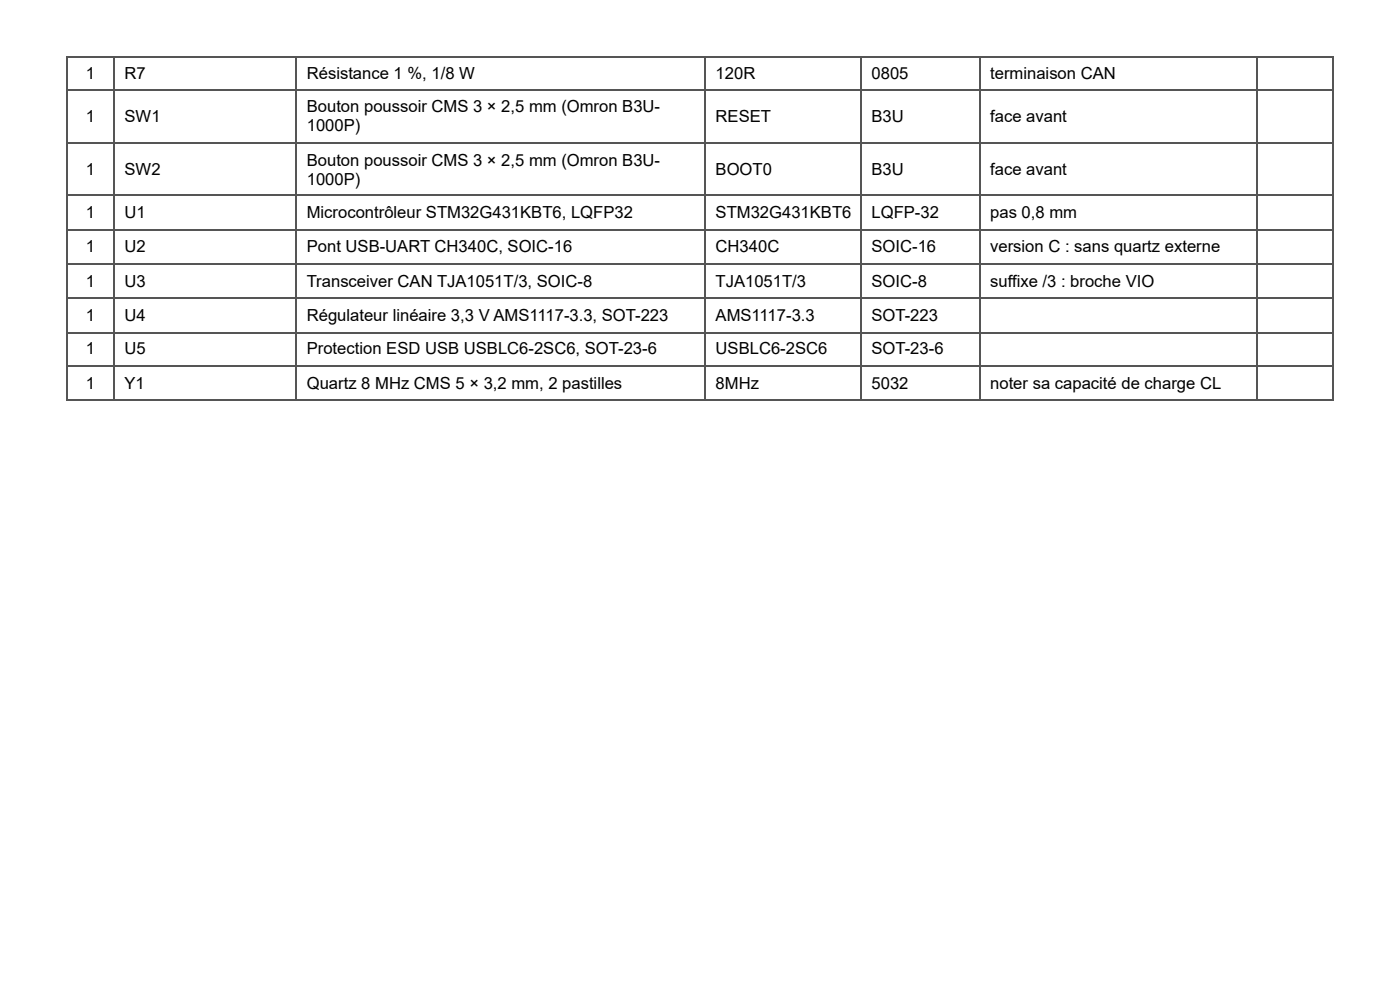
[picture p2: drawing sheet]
<svg xmlns="http://www.w3.org/2000/svg" width="297mm" height="210mm" viewBox="0 0 297 210" stroke-linecap="round" stroke-linejoin="round" font-family="sans-serif">
<defs><g id="words">
<g font-size="3.5">
<text x="18.2" y="16.7">1</text>
<text x="26.4" y="16.7">R7</text>
<text x="65.1" y="16.7">Résistance 1 %, 1/8 W</text>
<text x="151.8" y="16.7">120R</text>
<text x="184.9" y="16.7">0805</text>
<text x="210.1" y="16.7">terminaison CAN</text>
<text x="65.1" y="23.8">Bouton poussoir CMS 3 × 2,5 mm (Omron B3U-</text>
<text x="18.2" y="25.9">1</text>
<text x="26.4" y="25.9">SW1</text>
<text x="65.1" y="27.8">1000P)</text>
<text x="151.8" y="25.9">RESET</text>
<text x="184.9" y="25.9">B3U</text>
<text x="210.1" y="25.9">face avant</text>
<text x="65.1" y="35.2">Bouton poussoir CMS 3 × 2,5 mm (Omron B3U-</text>
<text x="18.2" y="37">1</text>
<text x="26.4" y="37">SW2</text>
<text x="65.1" y="39.2">1000P)</text>
<text x="151.8" y="37">BOOT0</text>
<text x="184.9" y="37">B3U</text>
<text x="210.1" y="37">face avant</text>
<text x="18.2" y="46.3">1</text>
<text x="26.4" y="46.3">U1</text>
<text x="65.1" y="46.3">Microcontrôleur STM32G431KBT6, LQFP32</text>
<text x="151.8" y="46.3">STM32G431KBT6</text>
<text x="184.9" y="46.3">LQFP-32</text>
<text x="210.1" y="46.3">pas 0,8 mm</text>
<text x="18.2" y="53.4">1</text>
<text x="26.4" y="53.4">U2</text>
<text x="65.1" y="53.4">Pont USB-UART CH340C, SOIC-16</text>
<text x="151.8" y="53.4">CH340C</text>
<text x="184.9" y="53.4">SOIC-16</text>
<text x="210.1" y="53.4">version C : sans quartz externe</text>
<text x="18.2" y="60.9">1</text>
<text x="26.4" y="60.9">U3</text>
<text x="65.1" y="60.9">Transceiver CAN TJA1051T/3, SOIC-8</text>
<text x="151.8" y="60.9">TJA1051T/3</text>
<text x="184.9" y="60.9">SOIC-8</text>
<text x="210.1" y="60.9">suffixe /3 : broche VIO</text>
<text x="18.2" y="68">1</text>
<text x="26.4" y="68">U4</text>
<text x="65.1" y="68">Régulateur linéaire 3,3 V AMS1117-3.3, SOT-223</text>
<text x="151.8" y="68">AMS1117-3.3</text>
<text x="184.9" y="68">SOT-223</text>
<text x="18.2" y="75.1">1</text>
<text x="26.4" y="75.1">U5</text>
<text x="65.1" y="75.1">Protection ESD USB USBLC6-2SC6, SOT-23-6</text>
<text x="151.8" y="75.1">USBLC6-2SC6</text>
<text x="184.9" y="75.1">SOT-23-6</text>
<text x="18.2" y="82.6">1</text>
<text x="26.4" y="82.6">Y1</text>
<text x="65.1" y="82.6">Quartz 8 MHz CMS 5 × 3,2 mm, 2 pastilles</text>
<text x="151.8" y="82.6">8MHz</text>
<text x="184.9" y="82.6">5032</text>
<text x="210.1" y="82.6">noter sa capacité de charge CL</text>
</g>
</g></defs>
<g fill="none" stroke="#555" stroke-width=".26">
<path d="M14 12h268.8M14 19.2h268.8M14.2 11.9v73M24.2 11.9v73M62.8 11.9v73M149.6 11.9v73M182.7 11.9v73M207.8 11.9v73M266.6 11.9v73M282.7 11.9v73M14 30.3h268.8M14 41.4h268.8"/>
<path d="M14 48.8h268.8M14 56h268.8M14 63.1h268.8M14 70.5h268.8M14 77.7h268.8M14 84.8h268.8"/>
</g>
<use href="#words"/>
</svg>
